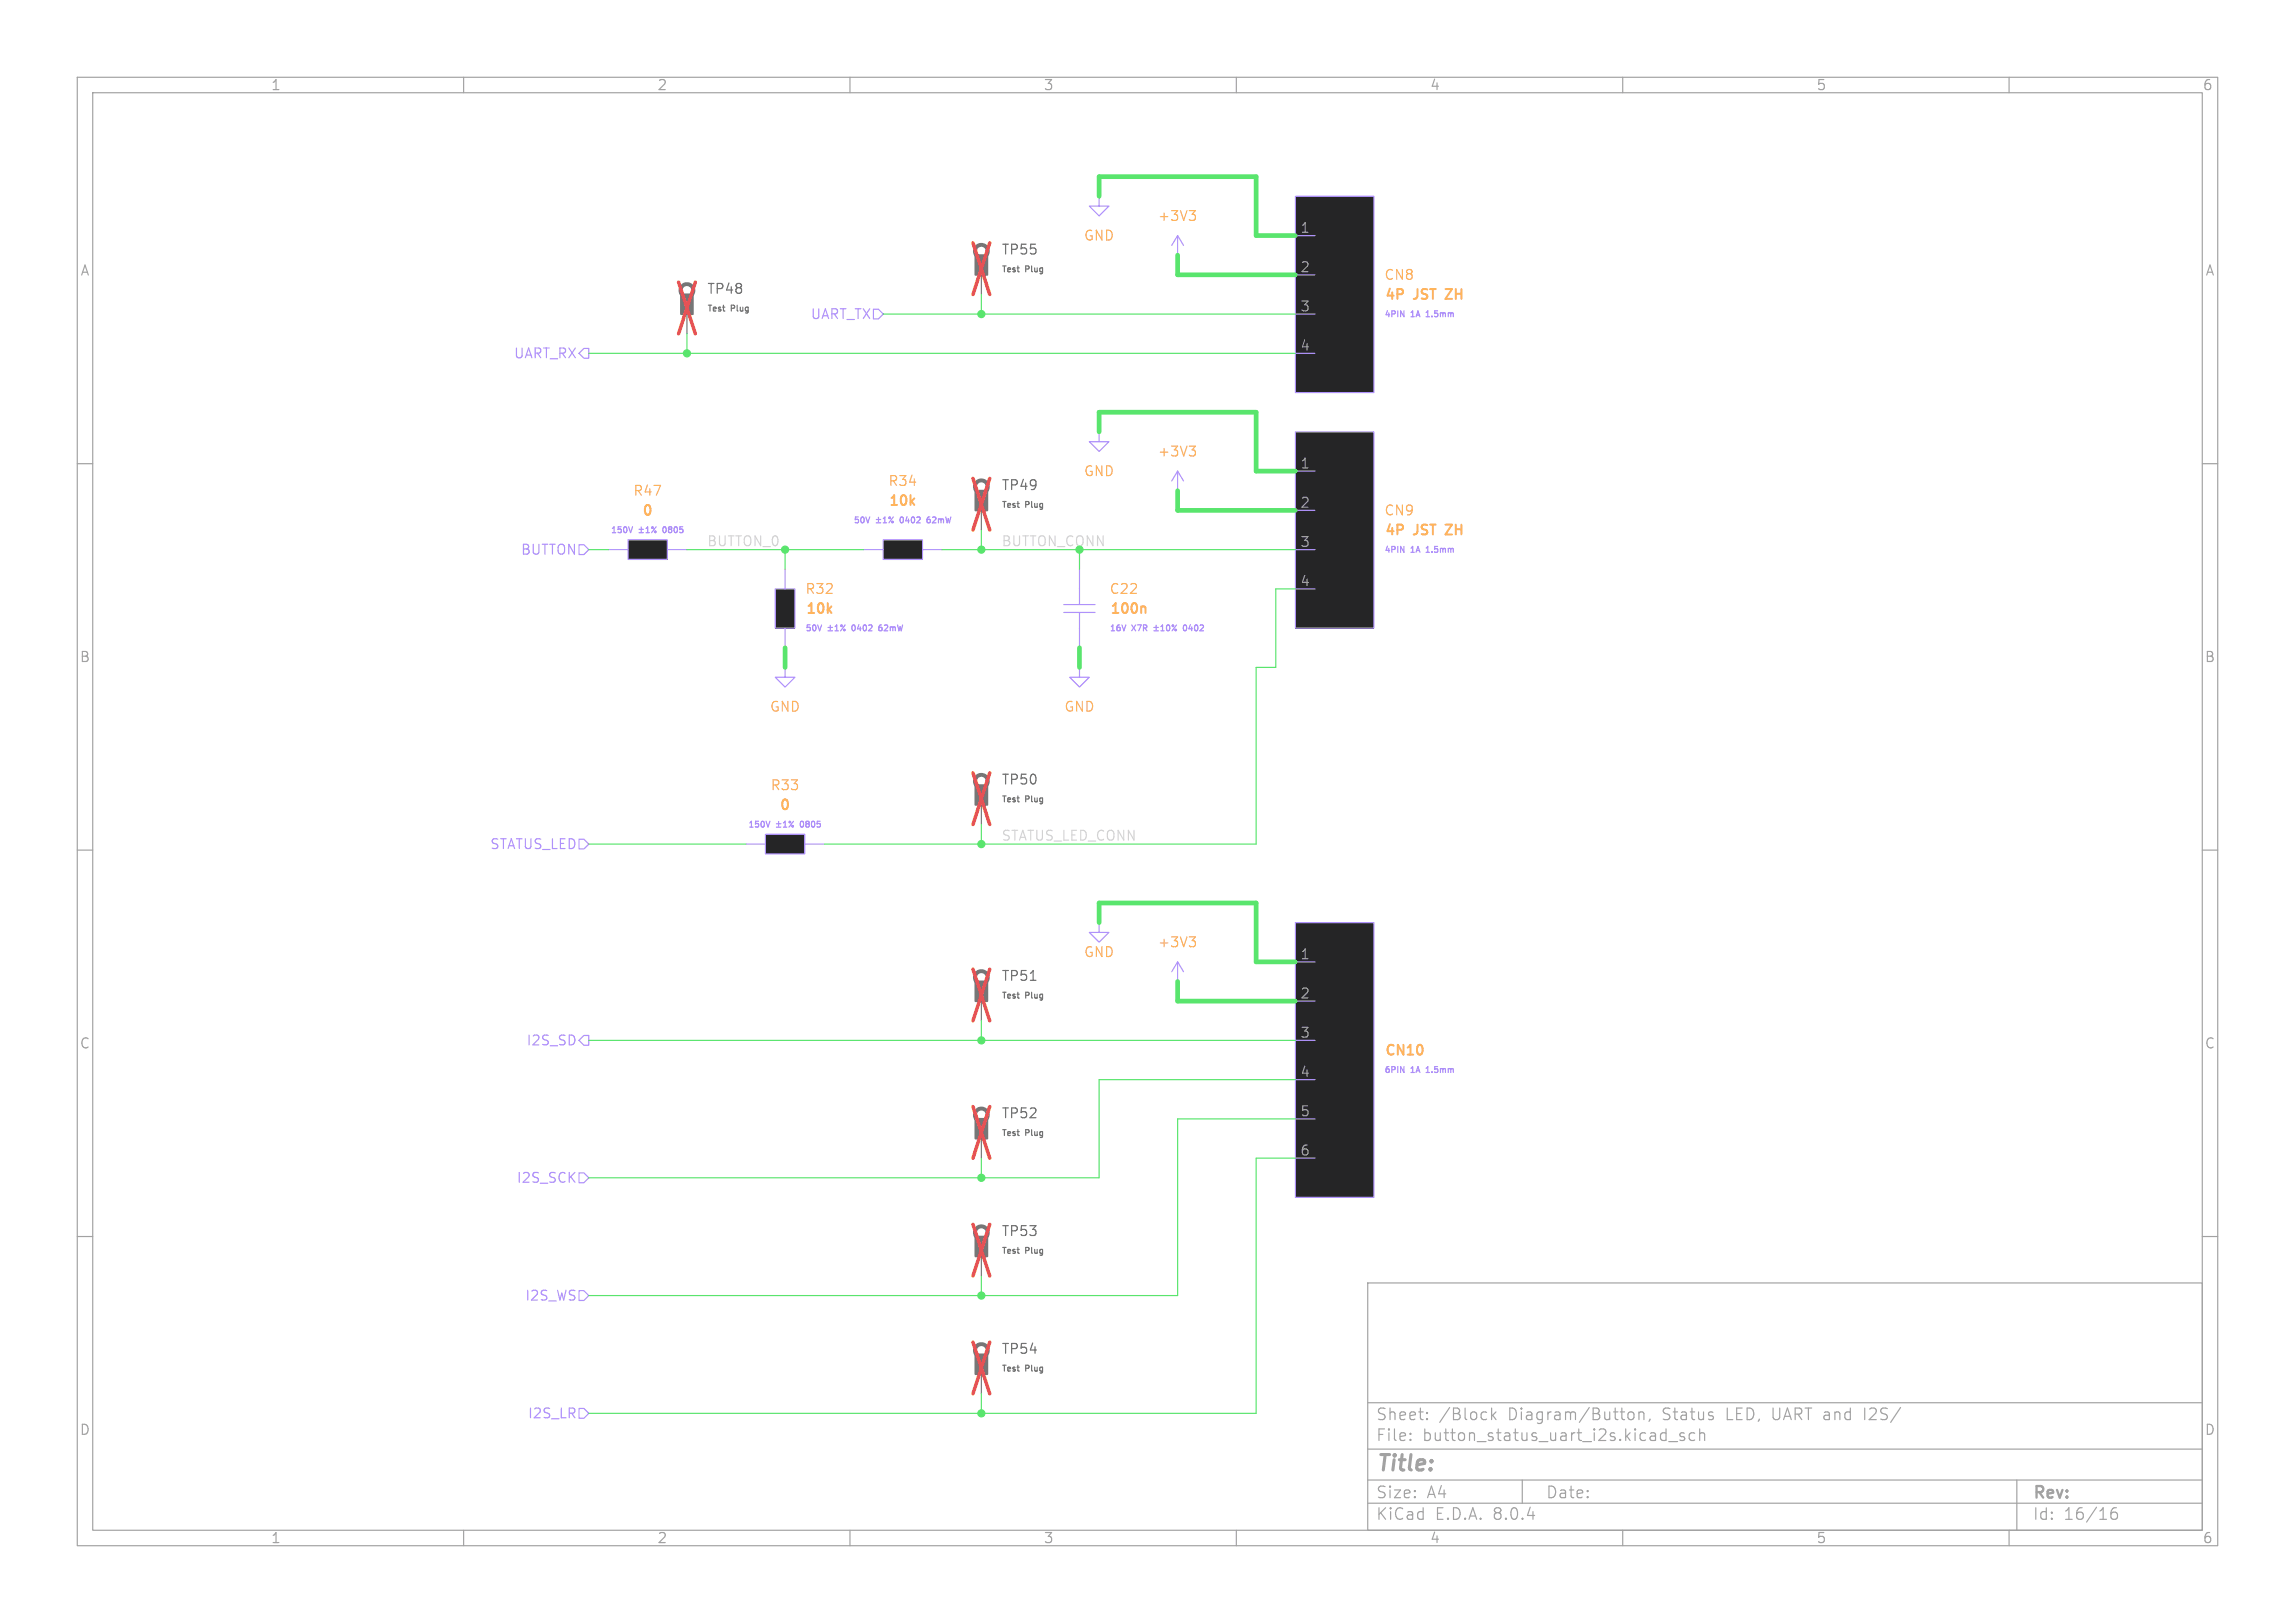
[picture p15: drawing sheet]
<svg xmlns="http://www.w3.org/2000/svg" width="297mm" height="210mm" viewBox="0 0 297 210" stroke-linecap="round" stroke-linejoin="round" font-family="sans-serif">
<defs><g id="words">
<text font-size="2.8" fill="#a2a2a2" x="178" y="190.9">Title:</text>
<g font-size="2.1" fill="#a2a2a2">
<text x="178" y="184">Sheet:</text>
<text x="186.2" y="184">/Block</text>
<text x="195.2" y="184">Diagram/Button,</text>
<text x="215.3" y="184">Status</text>
<text x="223.7" y="184">LED, UART and</text>
<text x="242" y="184">I2S/</text>
<text x="178" y="186.7">File:</text>
<text x="184.1" y="186.7">button_status_uart_i2s.kicad_sch</text>
<text x="178" y="196.9">KiCad</text>
<text x="178" y="194.1">Size:</text>
<text x="184.7" y="194.1">A4</text>
<text x="185.7" y="196.9">E.D.A.</text>
<text x="193.3" y="196.9">8.0.4</text>
<text x="200" y="194.1">Date:</text>
<text x="263" y="194.3">Rev:</text>
<text x="263" y="196.9">Id:</text>
<text x="267.1" y="196.9">16/16</text>
</g>
<g font-size="1.8" fill="#a2a2a2">
<text x="35" y="11.9">1</text>
<text x="85" y="11.9">2</text>
<text x="135" y="11.9">3</text>
<text x="185" y="11.9">4</text>
<text x="235" y="11.9">5</text>
<text x="285" y="11.9">6</text>
<text x="10.3" y="35.9">A</text>
<text x="168.2" y="30.2">1</text>
<text x="168.2" y="35.3">2</text>
<text x="285.3" y="35.9">A</text>
<text x="168.2" y="40.4">3</text>
<text x="168.2" y="45.5">4</text>
<text x="168.2" y="60.7">1</text>
<text x="168.2" y="65.8">2</text>
<text x="168.2" y="70.9">3</text>
<text x="168.2" y="75.9">4</text>
<text x="10.3" y="85.9">B</text>
<text x="285.3" y="85.9">B</text>
<text x="168.2" y="124.2">1</text>
<text x="168.2" y="129.3">2</text>
<text x="10.3" y="135.9">C</text>
<text x="168.2" y="134.4">3</text>
<text x="285.3" y="135.9">C</text>
<text x="168.2" y="139.4">4</text>
<text x="168.2" y="144.5">5</text>
<text x="168.2" y="149.6">6</text>
<text x="10.3" y="185.9">D</text>
<text x="285.3" y="185.9">D</text>
<text x="35" y="199.9">1</text>
<text x="85" y="199.9">2</text>
<text x="135" y="199.9">3</text>
<text x="185" y="199.9">4</text>
<text x="235" y="199.9">5</text>
<text x="285" y="199.9">6</text>
</g>
<g font-size="1.8" fill="#ffb45b">
<text x="149.8" y="28.8">+3V3</text>
<text x="140.2" y="31.3">GND</text>
<text x="179.1" y="39.1">4P</text>
<text x="179.1" y="36.4">CN8</text>
<text x="183" y="39.1">JST</text>
<text x="187.6" y="39.1">ZH</text>
<text x="149.8" y="59.3">+3V3</text>
<text x="81.9" y="64.4">R47</text>
<text x="114.9" y="65.8">10k</text>
<text x="114.9" y="63.1">R34</text>
<text x="140.2" y="61.8">GND</text>
<text x="83" y="67.1">0</text>
<text x="179.1" y="69.6">4P</text>
<text x="179.1" y="66.9">CN9</text>
<text x="183" y="69.6">JST</text>
<text x="187.6" y="69.6">ZH</text>
<text x="104.1" y="77.1">R32</text>
<text x="143.5" y="77.1">C22</text>
<text x="104.1" y="79.8">10k</text>
<text x="143.5" y="79.8">100n</text>
<text x="99.6" y="92.3">GND</text>
<text x="137.7" y="92.3">GND</text>
<text x="99.7" y="102.5">R33</text>
<text x="100.7" y="105.2">0</text>
<text x="140.2" y="124.1">GND</text>
<text x="149.8" y="122.8">+3V3</text>
<text x="179.1" y="136.9">CN10</text>
</g>
<g font-size="1.8" fill="#696969">
<text x="129.5" y="33.2">TP55</text>
<text x="91.4" y="38.2">TP48</text>
<text x="129.5" y="63.6">TP49</text>
<text x="129.5" y="101.7">TP50</text>
<text x="129.5" y="127.1">TP51</text>
<text x="129.5" y="144.9">TP52</text>
<text x="129.5" y="160.2">TP53</text>
<text x="129.5" y="175.4">TP54</text>
</g>
<g font-size="1.8" fill="#af92fb">
<text x="104.8" y="41.5">UART_TX</text>
<text x="66.4" y="46.6">UART_RX</text>
<text x="67.3" y="72">BUTTON</text>
<text x="63.3" y="110.1">STATUS_LED</text>
<text x="68.1" y="135.5">I2S_SD</text>
<text x="66.8" y="153.3">I2S_SCK</text>
<text x="67.9" y="168.5">I2S_WS</text>
<text x="68.2" y="183.7">I2S_LR</text>
</g>
<g font-size="1.8" fill="#d4d4d4">
<text x="91.4" y="70.8">BUTTON_0</text>
<text x="129.5" y="108.9">STATUS_LED_CONN</text>
</g>
<text font-size="1.8" fill="#59e56d" x="129.5" y="70.8">BUTTON_CONN</text>
<g font-size="1.1" fill="#737373">
<text x="129.5" y="35.4">Test</text>
<text x="132.7" y="35.4">Plug</text>
<text x="91.4" y="40.5">Test</text>
<text x="94.6" y="40.5">Plug</text>
<text x="129.5" y="65.9">Test</text>
<text x="132.7" y="65.9">Plug</text>
<text x="129.5" y="104">Test</text>
<text x="132.7" y="104">Plug</text>
<text x="129.5" y="129.4">Test</text>
<text x="132.7" y="129.4">Plug</text>
<text x="129.5" y="147.2">Test</text>
<text x="132.7" y="147.2">Plug</text>
<text x="129.5" y="162.4">Test</text>
<text x="132.7" y="162.4">Plug</text>
<text x="129.5" y="177.7">Test</text>
<text x="132.7" y="177.7">Plug</text>
</g>
<g font-size="1.1" fill="#ae81ff">
<text x="179.1" y="41.2">4PIN</text>
<text x="182.6" y="41.2">1A</text>
<text x="184.9" y="41.2">1.5mm</text>
<text x="79" y="69.2">150V</text>
<text x="86.1" y="69.2">0805</text>
<text x="110.4" y="67.9">50V</text>
<text x="116.8" y="67.9">0402</text>
<text x="120.6" y="67.9">62mW</text>
<text x="179.1" y="71.7">4PIN</text>
<text x="182.6" y="71.7">1A</text>
<text x="184.9" y="71.7">1.5mm</text>
<text x="104.1" y="81.9">50V</text>
<text x="110.6" y="81.9">0402</text>
<text x="114.3" y="81.9">62mW</text>
<text x="143.5" y="81.9">16V</text>
<text x="146.5" y="81.9">X7R</text>
<text x="153.7" y="81.9">0402</text>
<text x="96.7" y="107.3">150V</text>
<text x="103.9" y="107.3">0805</text>
<text x="179.1" y="139">6PIN</text>
<text x="182.6" y="139">1A</text>
<text x="184.9" y="139">1.5mm</text>
</g>
</g></defs>
<g fill="none" stroke="#a2a2a2" stroke-width=".15">
<path d="M10 10h277v190h-277zM12 12h273v186h-273zM60 10v2M110 10v2M160 10v2M210 10v2M260 10v2M10 60h2M285 60h2M10 110h2M285 110h2M10 160h2"/>
<path d="M285 160h2M177 166h108v32h-108zM60 198v2M110 198v2M160 198v2M177 194.5h108M177 191.5h108M177 187.5h108M177 181.5h108M182.5 186.3h.1l-.1 .1M182.5 186.3v.1M182.5 185.5v.1"/>
<path d="M182.5 185.5h.1l-.1 .1M184.7 183.6v.1M184.7 183.6h-.1l.1 .1M184.7 182.8v.1M184.7 182.8h-.1l.1 .1M193 182.2v1.5M193.2 183.1l.4 .6M193.6 182.7l-.6 .6M197 191.5v3M210 198v2M210.8 182.8a.41 .41 0 0 1 .7 .2v.4a.41 .41 0 0 1-.7 .2M212.1 182.8a.37 .37 0 0 1 .6 .1v.8"/>
<path d="M212.1 182.7v1M213.5 183.6l-.1 .3M216 186.5h1.1M218 185.5l-.4-.1-.2 .2 .1 .2 .5 .2v.1v.2l-.2 .1-.4-.1M219.3 185.5l-.4-.1-.3 .3v.4l.1 .2 .2 .1 .4-.1M220 185.5a.37 .37 0 0 1 .6 .1v.8M220 184.9v1.5M241.3 182.2v1.5M260 198v2M261 191.5v6.5M273.9 195.1a.59 .59 0 0 0-.7 .6v.6l.1 .2 .4 .1 .3-.1v-.5l-.1-.3h-.4l-.3 .3"/>
</g>
<path d="M81.3 69.9h5.1v2.5h-5.1z" fill="#252526"/>
<path d="M78.7 71.1h2.6M81.3 69.9h5.1v2.5h-5.1zM86.4 71.1h2.5" fill="none" stroke="#af92fb" stroke-width=".15"/>
<g fill="none" stroke="#ae81ff" stroke-width=".15">
<path d="M81.9 68.2l-.3 .7M82.7 68.5h.6M82.7 68.9h.6M83 68.2v.6M83.6 68.9h.4M83.6 68.4l.2-.2v.7M84.9 68.2l-.6 .7"/>
<circle cx="84.4" cy="68.3" r=".11"/>
<circle cx="84.8" cy="68.8" r=".11"/>
</g>
<path d="M167.6 55.9h10.2v25.4h-10.2z" fill="#252526"/>
<path d="M167.6 55.9h10.2v25.4h-10.2zM167.6 61h2.6M167.6 66h2.6M167.6 71.1h2.6M167.6 76.2h2.6" fill="none" stroke="#af92fb" stroke-width=".15"/>
<path d="M187.1 67.9h.8l-.8 1.3h.8" fill="none" stroke="#ffb45b" stroke-width=".25"/>
<path d="M184.6 71.5h.4M184.6 70.9h.1" fill="none" stroke="#ae81ff" stroke-width=".15"/>
<path d="M167.6 25.4h10.2v25.4h-10.2z" fill="#252526"/>
<g fill="none" stroke="#af92fb" stroke-width=".15">
<path d="M142.2 25.4v1.3h1.3l-1.3 1.2-1.2-1.2h1.2M142.2 25.4h.1M152.4 33h.1M152.4 30.5l-.8 1.3M152.4 30.5v2.5M152.4 30.5l.8 1.3M167.6 25.4h10.2v25.4h-10.2zM167.6 30.5h2.6M167.6 35.6h2.6M142.2 55.9v1.3h1.3l-1.3 1.2-1.2-1.2h1.2M142.2 55.9h.1M167.6 40.6h2.6"/>
<path d="M167.6 45.7h2.6M137.7 79.3h4M137.7 78.2h4M139.7 73.7v4.5M139.7 79.3v4.5M152.4 63.5h.1M152.4 61v2.5M152.4 61l-.8 1.2M152.4 61l.8 1.2"/>
</g>
<path d="M187.1 37.4h.8l-.8 1.3h.8M147.9 78.5h.3v.1v.7" fill="none" stroke="#ffb45b" stroke-width=".25"/>
<g fill="none" stroke="#ae81ff" stroke-width=".15">
<path d="M184.6 41h.4M184.6 40.4h.1M149.3 81.2h.6M149.3 81.6h.6M149.6 80.9v.6M150.2 81.6h.5M150.2 81.1l.2-.2v.7M151.1 80.9a.41 .41 0 0 1 .3 .3 .41 .41 0 0 1-.3 .4 .51 .51 0 0 1 0-.7zM152.3 80.9l-.6 .7M153.5 80.9h-.1a.41 .41 0 0 0-.3 .3 .41 .41 0 0 0 .3 .4h.1"/>
<circle cx="151.8" cy="81" r=".11"/>
<circle cx="152.2" cy="81.5" r=".11"/>
</g>
<path d="M153.9 27.2h.8l-.4 .5M154.5 27.7l.2 .3v.3l-.2 .2M153.9 57.7h.8l-.4 .5M154.5 58.2l.2 .3v.3l-.2 .2" fill="none" stroke="#ffb45b" stroke-width=".15"/>
<g fill="#767676" stroke="#767676" stroke-width=".25">
<path d="M126.2 33h1.6v2.6h-1.6z"/>
<path d="M88.1 38.1h1.6v2.5h-1.6z"/>
<path d="M126.2 175.3h1.6v2.5h-1.6z"/>
</g>
<path d="M88.4 38.2a.83 .83 0 0 1-.1-1.2 .83 .83 0 0 1 1.2 0 .83 .83 0 0 1-.1 1.2M126.5 33.2a.83 .83 0 0 1-.1-1.2 .83 .83 0 0 1 1.2 0 .83 .83 0 0 1-.1 1.2M126.5 175.4a.83 .83 0 0 1-.1-1.2 .83 .83 0 0 1 1.2 0 .83 .83 0 0 1-.1 1.2" fill="none" stroke="#767676" stroke-width=".51"/>
<path d="M127 35.6v2.5M88.9 40.6v2.6M127 177.8v2.5" fill="none" stroke="#767676" stroke-width=".15"/>
<path d="M87.8 36.5l2.2 6.7M90 36.5l-2.2 6.7M125.9 31.4l2.2 6.7M128.1 31.4l-2.2 6.7M125.9 173.7l2.2 6.6M128.1 173.7l-2.2 6.6" fill="none" stroke="#e65255" stroke-width=".46"/>
<path d="M99.1 108h5v2.5h-5z" fill="#252526"/>
<path d="M96.5 109.2h2.6M99.1 108h5v2.5h-5zM104.1 109.2h2.6" fill="none" stroke="#af92fb" stroke-width=".15"/>
<g fill="none" stroke="#ae81ff" stroke-width=".15">
<path d="M99.6 106.3l-.2 .7M100.5 106.6h.6M100.5 107h.6M100.8 106.3v.6M101.4 107h.4M101.4 106.5l.2-.2v.7M102.7 106.3l-.6 .7"/>
<circle cx="102.2" cy="106.4" r=".11"/>
<circle cx="102.6" cy="106.9" r=".11"/>
</g>
<path d="M126.2 101.6h1.6v2.5h-1.6z" fill="#767676" stroke="#767676" stroke-width=".25"/>
<path d="M126.5 101.7a.83 .83 0 0 1-.1-1.2 .83 .83 0 0 1 1.2 0 .83 .83 0 0 1-.1 1.2" fill="none" stroke="#767676" stroke-width=".51"/>
<path d="M127 104.1v2.6" fill="none" stroke="#767676" stroke-width=".15"/>
<path d="M125.9 100l2.2 6.7M128.1 100l-2.2 6.7" fill="none" stroke="#e65255" stroke-width=".46"/>
<path d="M114.3 69.9h5.1v2.5h-5.1z" fill="#252526"/>
<path d="M111.8 71.1h2.5M114.3 69.9h5.1v2.5h-5.1zM119.4 71.1h2.5M139.7 86.4v1.2h1.3l-1.3 1.3-1.3-1.3h1.3M139.7 86.4h.1" fill="none" stroke="#af92fb" stroke-width=".15"/>
<g fill="none" stroke="#ae81ff" stroke-width=".15">
<path d="M113.4 67.2h.6M113.4 67.7h.6M113.7 66.9v.6M114.3 67.7h.4M114.3 67.1l.2-.2v.8M115.6 66.9l-.6 .8M120.3 67.2h-.2l-.1 .1M120.3 66.9h-.2l-.1 .3v.4l.3 .1"/>
<circle cx="115.1" cy="67" r=".11"/>
<circle cx="115.5" cy="67.5" r=".11"/>
</g>
<path d="M126.2 63.5h1.6v2.5h-1.6z" fill="#767676" stroke="#767676" stroke-width=".25"/>
<path d="M126.5 63.6a.83 .83 0 0 1-.1-1.2 .83 .83 0 0 1 1.2 0 .83 .83 0 0 1-.1 1.2" fill="none" stroke="#767676" stroke-width=".51"/>
<path d="M127 66v2.6" fill="none" stroke="#767676" stroke-width=".15"/>
<path d="M125.9 61.9l2.2 6.7M128.1 61.9l-2.2 6.7" fill="none" stroke="#e65255" stroke-width=".46"/>
<path d="M100.3 76.2h2.6v5.1h-2.6z" fill="#252526"/>
<path d="M100.3 76.2h2.6v5.1h-2.6zM101.6 73.7v2.5M101.6 86.4v1.2h1.3l-1.3 1.3-1.3-1.3h1.3M101.6 86.4h.1M101.6 81.3v2.5M142.2 119.4v1.3h1.3l-1.3 1.2-1.2-1.2h1.2M142.2 119.4h.1M152.4 127h.1M152.4 124.5l-.8 1.2M152.4 124.5v2.5M152.4 124.5l.8 1.2" fill="none" stroke="#af92fb" stroke-width=".15"/>
<g fill="none" stroke="#ae81ff" stroke-width=".15">
<path d="M107.2 81.2h.5M107.2 81.6h.5M107.4 80.9v.6M108.1 81.6h.4M108.1 81.1l.2-.2v.7M109.4 80.9l-.6 .7M114 81.2h-.2l-.1 .1M114.1 80.9h-.2l-.2 .3 .1 .4h.2"/>
<circle cx="108.9" cy="81" r=".11"/>
<circle cx="109.3" cy="81.5" r=".11"/>
</g>
<g fill="#767676" stroke="#767676" stroke-width=".25">
<path d="M126.2 160h1.6v2.6h-1.6z"/>
<path d="M126.2 144.8h1.6v2.5h-1.6z"/>
<path d="M126.2 127h1.6v2.5h-1.6z"/>
</g>
<path d="M126.5 127.1a.83 .83 0 0 1-.1-1.2 .83 .83 0 0 1 1.2 0 .83 .83 0 0 1-.1 1.2M126.5 144.9a.83 .83 0 0 1-.1-1.2 .83 .83 0 0 1 1.2 0 .83 .83 0 0 1-.1 1.2M126.5 160.2a.83 .83 0 0 1-.1-1.2 .83 .83 0 0 1 1.2 0 .83 .83 0 0 1-.1 1.2" fill="none" stroke="#767676" stroke-width=".51"/>
<path d="M127 129.5v2.6M127 147.3v2.6M127 162.6v2.5" fill="none" stroke="#767676" stroke-width=".15"/>
<path d="M125.9 125.4l2.2 6.7M128.1 125.4l-2.2 6.7M125.9 158.4l2.2 6.7M125.9 143.2l2.2 6.7M128.1 158.4l-2.2 6.7M128.1 143.2l-2.2 6.7" fill="none" stroke="#e65255" stroke-width=".46"/>
<path d="M133.3 126.8h.8" fill="none" stroke="#696969" stroke-width=".15"/>
<path d="M153.9 121.2h.8l-.4 .5M154.5 121.7l.2 .3v.3l-.2 .2" fill="none" stroke="#ffb45b" stroke-width=".15"/>
<path d="M167.6 119.4h10.2v35.5h-10.2z" fill="#252526"/>
<g fill="none" stroke="#af92fb" stroke-width=".15">
<path d="M75.6 45.1h.6v1.3h-.6l-.7-.7zM113 40h.7l.6 .6-.6 .7h-.7zM74.9 70.5h.7l.6 .6-.6 .7h-.7zM74.9 108.6h.7l.6 .6-.6 .7h-.7zM167.6 119.4h10.2v35.5h-10.2zM75.6 134h.6v1.3h-.6l-.7-.7zM167.6 124.5h2.6M167.6 129.5h2.6M167.6 134.6h2.6M167.6 139.7h2.6M74.9 151.8h.7l.6 .6-.6 .6h-.7zM167.6 144.8h2.6"/>
<path d="M167.6 149.9h2.6M74.9 167h.7l.6 .6-.6 .7h-.7zM74.9 182.2h.7l.6 .7-.6 .6h-.7z"/>
</g>
<path d="M184.6 138.8h.4M184.6 138.2h.1" fill="none" stroke="#ae81ff" stroke-width=".15"/>
<g fill="none" stroke="#59e56d" stroke-width=".15">
<path d="M127 38.1v2.5M76.2 45.7h91.4M88.9 43.2v2.5M114.3 40.6h53.3M76.2 71.1h2.5M88.9 71.1h22.9M101.6 71.1v2.6M121.9 71.1h45.7M127 68.6v2.5M139.7 71.1v2.6M167.6 76.2h-2.5v10.2h-2.5v22.8h-55.9M76.2 109.2h20.3"/>
<path d="M127 106.7v2.5M76.2 134.6h91.4M127 132.1v2.5M167.6 139.7h-25.4v12.7h-66M127 149.9v2.5M167.6 144.8h-15.2v22.8h-76.2M167.6 149.9h-5v33h-86.4M127 165.1v2.5M127 180.3v2.6"/>
</g>
<path d="M142.2 25.4v-2.5h20.4v7.6h5M152.4 33v2.6h15.2M142.2 55.9v-2.6h20.4v7.7h5M152.4 63.5v2.5h15.2M101.6 83.8v2.6M139.7 83.8v2.6M142.2 119.4v-2.6h20.4v7.7h5M152.4 127v2.5h15.2" fill="none" stroke="#59e56d" stroke-width=".61"/>
<g fill="#59e56d" stroke="#59e56d" stroke-width=".15">
<circle cx="127" cy="134.6" r=".46"/>
<circle cx="127" cy="182.9" r=".46"/>
<circle cx="127" cy="152.4" r=".46"/>
<circle cx="127" cy="167.6" r=".46"/>
<circle cx="101.6" cy="71.1" r=".46"/>
<circle cx="88.9" cy="45.7" r=".46"/>
<circle cx="127" cy="71.1" r=".46"/>
<circle cx="127" cy="109.2" r=".46"/>
<circle cx="127" cy="40.6" r=".46"/>
</g>
<use href="#words"/>
</svg>
